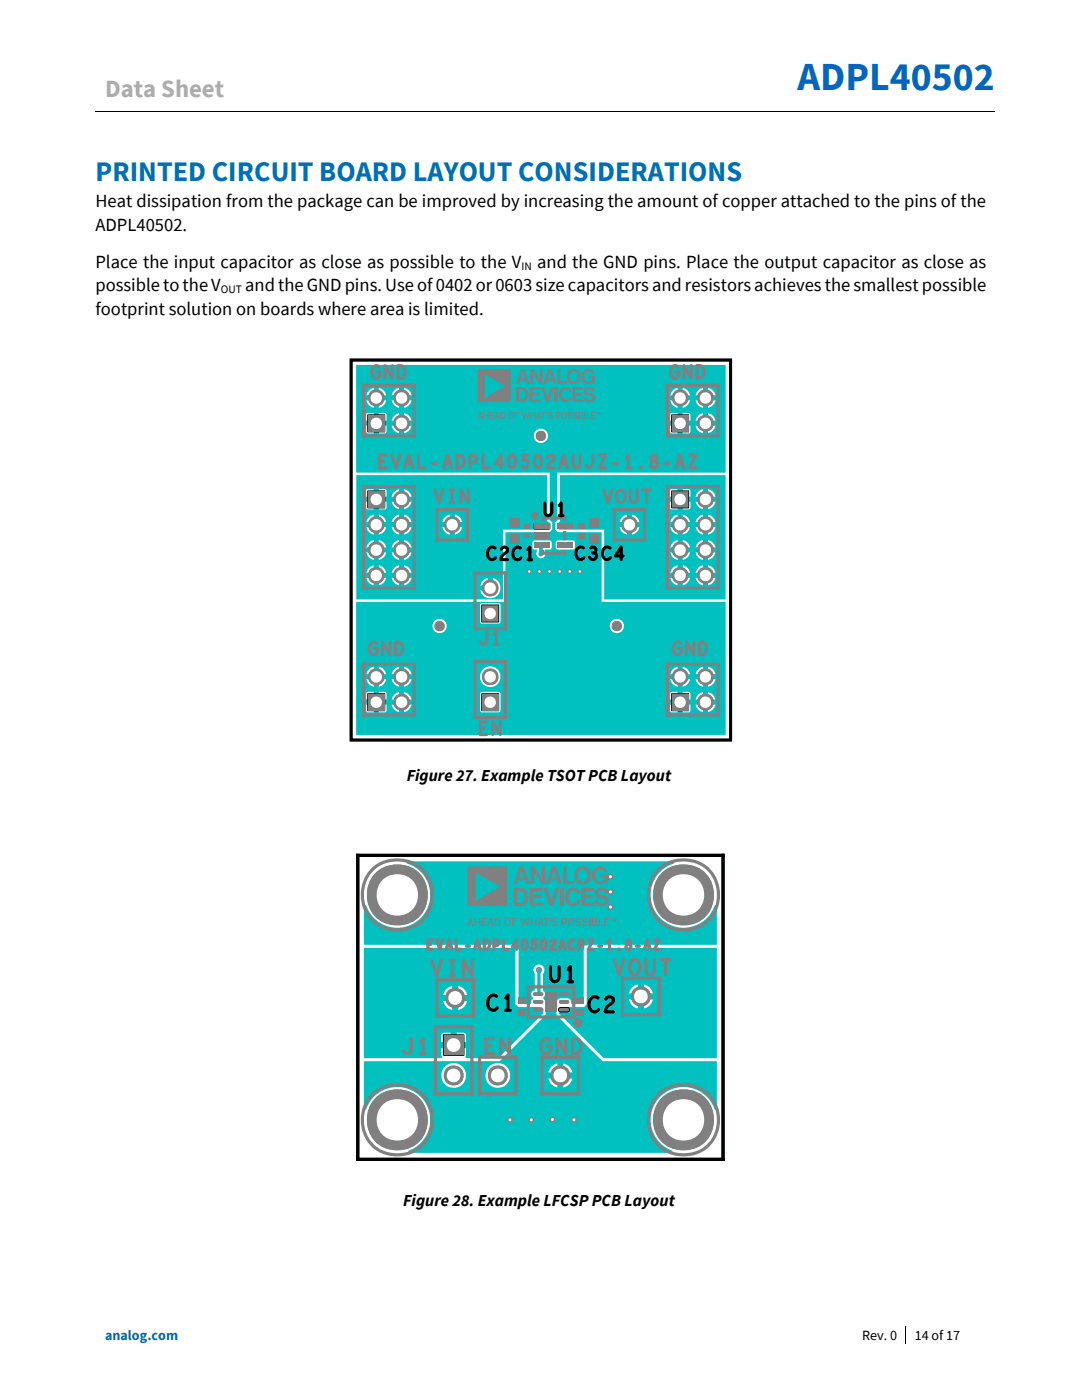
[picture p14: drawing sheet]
<svg xmlns="http://www.w3.org/2000/svg" width="216mm" height="279mm" viewBox="0 0 216 279" stroke-linecap="round" stroke-linejoin="round" font-family="sans-serif">
<defs><g id="words">
<text font-size="7.9" fill="#0563c1" x="159.1" y="18">ADPL40502</text>
<text font-size="5.7" fill="#006fb9" x="19" y="36.2">PRINTED CIRCUIT BOARD LAYOUT CONSIDERATIONS</text>
<text font-size="4.9" fill="#aeaaaa" x="21" y="19.3">Data Sheet</text>
<g font-size="3.7">
<text x="19" y="41.4">Heat dissipation from the package can be improved by increasing the amount of copper attached to the pins of the</text>
<text x="19" y="46">ADPL40502.</text>
<text x="19" y="53.5">Place the input capacitor as close as possible to the V</text>
<text x="107.2" y="53.5">and the GND pins. Place the output capacitor as close as</text>
<text x="19" y="58.2">possible to the V</text>
<text x="48.9" y="58.2">and the GND pins. Use of 0402 or 0603 size capacitors and resistors achieves the smallest possible</text>
<text x="19" y="62.8">footprint solution on boards where area is limited.</text>
</g>
<g font-size="3.3">
<text x="81.2" y="155.9">Figure 27. Example TSOT PCB Layout</text>
<text x="80.4" y="240.7">Figure 28. Example LFCSP PCB Layout</text>
</g>
<text font-size="2.8" fill="#0563c1" x="21" y="267.5">analog.com</text>
<g font-size="2.8">
<text x="172" y="267.5">Rev. 0</text>
<text x="182.5" y="267.5">14 of 17</text>
</g>
<g font-size="2.3">
<text x="104.1" y="53.9">IN</text>
<text x="44.1" y="58.5">OUT</text>
</g>
</g></defs>
<path d="M19 22.3h83.2M102.4 22.3h96M180.6 264.7v3.5" fill="none" stroke="#000" stroke-width=".2"/>
<path d="M102.2 22.2h.2v.2h-.2z" fill-rule="evenodd" fill="#000"/>
<path d="M70 71.8h75.8v75.9h-75.8z" fill="none" stroke="#000" stroke-width=".61"/>
<g fill="#00c0c0">
<path d="M71.1 72.9h73.7v21.4h-33.6v9.5l-.4 .5v1.4l.5 .5 8.7 .1 .1 13.8 24.7 .1v26.4h-73.7v-26.4l29.8-.1v-13.8l8.8-.1 .5-.5v-1.4l-.5-.5v-9.5h-38.6zM133.8 82.5l3.6-.1 .3 .2 .1 3.5-.2 .3-3.5 .1-.3-.1-.1-3.6zM73.2 82.5l3.6-.1 .2 .1 .1 3.6-.1 .3-3.6 .1-.3-.1-.1-3.6zM111 108l3.5-.1 .2 .3v1.2l-.4 .3-3.2-.1-.2-.3v-1.1zM95.9 120.5l3.6-.1 .3 .1 .1 3.5-.2 .3-3.5 .2-.3-.2-.1-3.5zM133.8 138.2l3.6-.1 .3 .1 .1 3.6-.2 .3-3.5 .1-.3-.2-.1-3.6zM95.9 138.2l3.6-.1 .3 .1 .1 3.6-.2 .3-3.5 .1-.3-.2-.1-3.5zM73.2 138.2l3.5-.1 .3 .1 .1 3.6-.1 .3-3.6 .1-.3-.2-.1-3.5zM106.3 108l.3-.2 3.2 .1 .3 .3v1.2l-.3 .3h-1.1l.1 .9-.1 .4-.5 .4h-.6l-.5-.6v-1.1l-.6-.1-.2-.2zM78.1 135.1a2.06 2.06 0 0 1 4.1 0 2.06 2.06 0 0 1-4.1 0zM73 135.1a2.06 2.06 0 0 1 4.1 0 2.06 2.06 0 0 1-4.1 0zM78.1 140.1a2.06 2.06 0 0 1 4.1 0 2.06 2.06 0 0 1-4.1 0zM95.8 135.1a2.06 2.06 0 0 1 4.1 0 2.06 2.06 0 0 1-4.1 0zM138.7 135.1a2.06 2.06 0 0 1 4.1 0 2.06 2.06 0 0 1-4.1 0zM133.6 135.1a2.1 2.1 0 0 1 4.2 0 2.1 2.1 0 0 1-4.2 0zM138.7 140.1a2.06 2.06 0 0 1 4.1 0 2.06 2.06 0 0 1-4.1 0zM86.3 124.9a1.43 1.43 0 0 1 2.8 0 1.43 1.43 0 0 1-2.8 0zM121.7 124.9a1.43 1.43 0 0 1 2.8 0 1.43 1.43 0 0 1-2.8 0zM78.1 84.5a2.06 2.06 0 0 1 4.1 0 2.06 2.06 0 0 1-4.1 0zM106.5 87a1.45 1.45 0 0 1 2.9 0 1.45 1.45 0 0 1-2.9 0zM138.7 84.5a2.06 2.06 0 0 1 4.1 0 2.06 2.06 0 0 1-4.1 0zM78.1 79.4a2.06 2.06 0 0 1 4.1 0 2.06 2.06 0 0 1-4.1 0zM73 79.4a2.06 2.06 0 0 1 4.1 0 2.06 2.06 0 0 1-4.1 0zM138.7 79.4a2.06 2.06 0 0 1 4.1 0 2.06 2.06 0 0 1-4.1 0zM133.6 79.4a2.1 2.1 0 0 1 4.2 0 2.1 2.1 0 0 1-4.2 0z" fill-rule="evenodd"/>
<path d="M71.1 94.9l38-.1 .1 9.2 .5 .5v1l-.3 .2h-9.1v13.9h-29.1zM73.2 97.7l3.6-.1 .2 .1 .1 3.6-.1 .3-3.6 .1-.3-.2-.1-3.5zM78.1 114.8a2.06 2.06 0 0 1 4.1 0 2.06 2.06 0 0 1-4.1 0zM73 114.8a2.06 2.06 0 0 1 4.1 0 2.06 2.06 0 0 1-4.1 0zM95.8 117.4a2.06 2.06 0 0 1 4.1 0 2.06 2.06 0 0 1-4.1 0zM78.1 109.8a2.06 2.06 0 0 1 4.1 0 2.06 2.06 0 0 1-4.1 0zM78.1 104.7a2.06 2.06 0 0 1 4.1 0 2.06 2.06 0 0 1-4.1 0zM78.1 99.6a2.06 2.06 0 0 1 4.1 0 2.06 2.06 0 0 1-4.1 0zM73 109.8a2.06 2.06 0 0 1 4.1 0 2.06 2.06 0 0 1-4.1 0zM73 104.7a2.06 2.06 0 0 1 4.1 0 2.06 2.06 0 0 1-4.1 0zM88.2 104.7a2.06 2.06 0 0 1 4.1 0 2.06 2.06 0 0 1-4.1 0z" fill-rule="evenodd"/>
<path d="M111.8 94.9l32.9-.1v24.8h-24.1v-13.9h-9.1l-.2-.2v-1l.4-.5zM133.8 97.7l3.6-.1 .3 .1 .1 3.6-.2 .3-3.6 .1-.2-.2-.1-3.6zM138.7 114.8a2.06 2.06 0 0 1 4.1 0 2.06 2.06 0 0 1-4.1 0zM133.6 114.8a2.1 2.1 0 0 1 4.2 0 2.1 2.1 0 0 1-4.2 0zM123.5 104.7a2.1 2.1 0 0 1 4.2 0 2.1 2.1 0 0 1-4.2 0zM138.7 109.8a2.06 2.06 0 0 1 4.1 0 2.06 2.06 0 0 1-4.1 0zM138.7 104.7a2.06 2.06 0 0 1 4.1 0 2.06 2.06 0 0 1-4.1 0zM138.7 99.6a2.06 2.06 0 0 1 4.1 0 2.06 2.06 0 0 1-4.1 0zM133.6 109.8a2.1 2.1 0 0 1 4.2 0 2.1 2.1 0 0 1-4.2 0zM133.6 104.7a2.1 2.1 0 0 1 4.2 0 2.1 2.1 0 0 1-4.2 0z" fill-rule="evenodd"/>
</g>
<circle cx="80.1" cy="135.1" r="1.66" fill="#808080"/>
<circle cx="80.1" cy="135.1" r="1.15" fill="#fff"/>
<circle cx="75.1" cy="135.1" r="1.66" fill="#808080"/>
<circle cx="75.1" cy="135.1" r="1.15" fill="#fff"/>
<circle cx="80.1" cy="140.1" r="1.66" fill="#808080"/>
<circle cx="80.1" cy="140.1" r="1.15" fill="#fff"/>
<path d="M73.4 138.5h3.3v3.3h-3.3z" fill="#808080"/>
<circle cx="75.1" cy="140.1" r="1.15" fill="#fff"/>
<circle cx="80.1" cy="114.8" r="1.66" fill="#808080"/>
<circle cx="80.1" cy="114.8" r="1.15" fill="#fff"/>
<circle cx="75.1" cy="114.8" r="1.66" fill="#808080"/>
<circle cx="75.1" cy="114.8" r="1.15" fill="#fff"/>
<circle cx="80.1" cy="109.8" r="1.66" fill="#808080"/>
<circle cx="80.1" cy="109.8" r="1.15" fill="#fff"/>
<circle cx="80.1" cy="104.7" r="1.66" fill="#808080"/>
<circle cx="80.1" cy="104.7" r="1.15" fill="#fff"/>
<circle cx="80.1" cy="99.6" r="1.66" fill="#808080"/>
<circle cx="80.1" cy="99.6" r="1.15" fill="#fff"/>
<circle cx="75.1" cy="109.8" r="1.66" fill="#808080"/>
<circle cx="75.1" cy="109.8" r="1.15" fill="#fff"/>
<circle cx="75.1" cy="104.7" r="1.66" fill="#808080"/>
<circle cx="75.1" cy="104.7" r="1.15" fill="#fff"/>
<path d="M73.4 98h3.3v3.3h-3.3z" fill="#808080"/>
<circle cx="75.1" cy="99.6" r="1.14" fill="#fff"/>
<circle cx="80.1" cy="84.5" r="1.65" fill="#808080"/>
<circle cx="80.1" cy="84.5" r="1.15" fill="#fff"/>
<path d="M73.4 82.8h3.3v3.3h-3.3z" fill="#808080"/>
<circle cx="75.1" cy="84.5" r="1.14" fill="#fff"/>
<circle cx="80.1" cy="79.4" r="1.66" fill="#808080"/>
<circle cx="80.1" cy="79.4" r="1.15" fill="#fff"/>
<circle cx="75.1" cy="79.4" r="1.66" fill="#808080"/>
<circle cx="75.1" cy="79.4" r="1.14" fill="#fff"/>
<circle cx="97.8" cy="135.1" r="1.66" fill="#808080"/>
<circle cx="97.8" cy="135.1" r="1.15" fill="#fff"/>
<path d="M96.2 138.5h3.3v3.3h-3.3z" fill="#808080"/>
<circle cx="97.8" cy="140.1" r="1.15" fill="#fff"/>
<g fill="#808080">
<circle cx="87.7" cy="124.9" r="1.02"/>
<circle cx="97.8" cy="117.4" r="1.66"/>
</g>
<circle cx="97.8" cy="117.3" r="1.15" fill="#fff"/>
<path d="M96.2 120.8h3.3v3.2h-3.3z" fill="#808080"/>
<circle cx="97.8" cy="122.4" r="1.15" fill="#fff"/>
<circle cx="90.2" cy="104.7" r="1.66" fill="#808080"/>
<circle cx="90.2" cy="104.7" r="1.15" fill="#fff"/>
<circle cx="115.7" cy="114.1" r=".51" fill="#808080"/>
<path d="M115.5 113.9h.4v.3h-.4z" fill="#fff"/>
<circle cx="113.7" cy="114.1" r=".51" fill="#808080"/>
<path d="M113.5 113.9h.4v.3h-.4z" fill="#fff"/>
<circle cx="111.7" cy="114.1" r=".51" fill="#808080"/>
<path d="M111.5 113.9h.4v.3h-.4z" fill="#fff"/>
<circle cx="109.6" cy="114.1" r=".51" fill="#808080"/>
<path d="M109.5 113.9h.3v.3h-.3z" fill="#fff"/>
<circle cx="107.6" cy="114.1" r=".51" fill="#808080"/>
<path d="M107.4 113.9h.4v.3h-.4z" fill="#fff"/>
<circle cx="105.6" cy="114.1" r=".51" fill="#808080"/>
<path d="M105.4 113.9h.4v.3h-.4z" fill="#fff"/>
<g fill="#808080">
<path d="M115.4 104.4h1.3v1.1h-1.3z"/>
<path d="M115.4 106.4h1.3v1.1h-1.3z"/>
<path d="M101.8 106.6h2v1.9h-2z"/>
<path d="M101.8 103.4h2v1.9h-2z"/>
<path d="M104.5 104.6h1.1v.9h-1.1z"/>
<path d="M104.5 106.4h1.1v.9h-1.1z"/>
<circle cx="107.9" cy="110.5" r=".51"/>
</g>
<path d="M107.7 110.3h.4v.4h-.4z" fill="#fff"/>
<g fill="#808080">
<path d="M111.3 104.5h3v1h-3z"/>
<path d="M111.3 108.3h3v1h-3z"/>
<path d="M106.6 108.3h3.1v1h-3.1z"/>
<path d="M106.6 106.4h3.1v1h-3.1z"/>
<path d="M106.6 104.5h3.1v1h-3.1z"/>
<path d="M117.6 106.6h1.9v1.9h-1.9z"/>
<path d="M117.6 103.4h1.9v1.9h-1.9z"/>
<circle cx="107.9" cy="87" r="1.02"/>
<circle cx="123.1" cy="124.9" r="1.02"/>
<circle cx="125.6" cy="104.7" r="1.66"/>
</g>
<circle cx="125.6" cy="104.7" r="1.15" fill="#fff"/>
<circle cx="140.8" cy="135.1" r="1.66" fill="#808080"/>
<circle cx="140.8" cy="135.1" r="1.15" fill="#fff"/>
<circle cx="135.7" cy="135.1" r="1.66" fill="#808080"/>
<circle cx="135.7" cy="135.1" r="1.15" fill="#fff"/>
<circle cx="140.8" cy="140.1" r="1.66" fill="#808080"/>
<circle cx="140.8" cy="140.1" r="1.15" fill="#fff"/>
<path d="M134.1 138.5h3.3v3.3h-3.3z" fill="#808080"/>
<circle cx="135.7" cy="140.1" r="1.15" fill="#fff"/>
<circle cx="140.8" cy="114.8" r="1.66" fill="#808080"/>
<circle cx="140.8" cy="114.8" r="1.15" fill="#fff"/>
<circle cx="135.7" cy="114.8" r="1.66" fill="#808080"/>
<circle cx="135.7" cy="114.8" r="1.15" fill="#fff"/>
<circle cx="140.8" cy="109.8" r="1.66" fill="#808080"/>
<circle cx="140.8" cy="109.8" r="1.15" fill="#fff"/>
<circle cx="140.8" cy="104.7" r="1.66" fill="#808080"/>
<circle cx="140.8" cy="104.7" r="1.15" fill="#fff"/>
<circle cx="140.8" cy="99.6" r="1.66" fill="#808080"/>
<circle cx="140.8" cy="99.6" r="1.15" fill="#fff"/>
<circle cx="135.7" cy="109.8" r="1.66" fill="#808080"/>
<circle cx="135.7" cy="109.8" r="1.15" fill="#fff"/>
<circle cx="135.7" cy="104.7" r="1.66" fill="#808080"/>
<circle cx="135.7" cy="104.7" r="1.15" fill="#fff"/>
<path d="M134.1 98h3.3v3.3h-3.3z" fill="#808080"/>
<circle cx="135.7" cy="99.6" r="1.15" fill="#fff"/>
<circle cx="140.8" cy="84.5" r="1.65" fill="#808080"/>
<circle cx="140.8" cy="84.5" r="1.15" fill="#fff"/>
<path d="M134.1 82.8h3.3v3.3h-3.3z" fill="#808080"/>
<circle cx="135.7" cy="84.5" r="1.15" fill="#fff"/>
<circle cx="140.8" cy="79.4" r="1.66" fill="#808080"/>
<circle cx="140.8" cy="79.4" r="1.15" fill="#fff"/>
<circle cx="135.7" cy="79.4" r="1.66" fill="#808080"/>
<circle cx="135.7" cy="79.4" r="1.15" fill="#fff"/>
<g fill="none" stroke="#00c0c0" stroke-width="1">
<path d="M72.9 79.4h2.2zM75.1 77.2v2.2zM75.1 79.4h2.1zM75.1 79.4v2.1zM78 79.4h2.1zM80.1 77.2v2.2zM80.1 79.4h2.2zM80.1 79.4v2.1zM133.6 79.4h2.1zM135.7 77.2v2.2zM135.7 79.4h2.2zM135.7 79.4v2.1z"/>
<path d="M138.6 79.4h2.2zM140.8 77.2v2.2zM140.8 79.4h2.1zM140.8 79.4v2.1zM72.9 84.5h2.2zM72.9 99.6h2.2zM75.1 82.3v2.2zM75.1 84.5h2.1zM75.1 84.5v2.1zM75.1 97.5v2.1zM75.1 99.6h2.1zM75.1 99.6v2.2z"/>
<path d="M78 84.5h2.1zM78 99.6h2.1zM80.1 82.3v2.2zM80.1 84.5h2.2zM80.1 84.5v2.1zM80.1 97.5v2.1zM80.1 99.6h2.2zM80.1 99.6v2.2zM133.6 84.5h2.1zM133.6 99.6h2.1zM135.7 82.3v2.2zM135.7 84.5h2.2z"/>
<path d="M135.7 84.5v2.1zM135.7 97.5v2.1zM135.7 99.6h2.2zM135.7 99.6v2.2zM138.6 84.5h2.2zM138.6 99.6h2.2zM140.8 82.3v2.2zM140.8 84.5h2.1zM140.8 84.5v2.1zM140.8 97.5v2.1zM140.8 99.6h2.1zM140.8 99.6v2.2z"/>
<path d="M72.9 104.7h2.2zM72.9 109.8h2.2zM72.9 114.8h2.2zM75.1 102.5v2.2zM75.1 104.7h2.1zM75.1 104.7v2.1zM75.1 107.6v2.2zM75.1 109.8h2.1zM75.1 109.8v2.1zM75.1 112.7v2.1zM75.1 114.8h2.1zM75.1 114.8v2.2z"/>
<path d="M78 104.7h2.1zM78 109.8h2.1zM78 114.8h2.1zM80.1 102.5v2.2zM80.1 104.7h2.2zM80.1 104.7v2.1zM80.1 107.6v2.2zM80.1 109.8h2.2zM80.1 109.8v2.1zM80.1 112.7v2.1zM80.1 114.8h2.2zM80.1 114.8v2.2z"/>
<path d="M88.1 104.7h2.1zM90.2 102.5v2.2zM90.2 104.7h2.2zM90.2 104.7v2.1zM95.7 117.3h2.1zM97.8 115.2v2.1zM123.5 104.7h2.1zM125.6 102.5v2.2zM125.6 104.7h2.2zM125.6 104.7v2.1zM133.6 104.7h2.1zM133.6 109.8h2.1z"/>
<path d="M133.6 114.8h2.1zM135.7 102.5v2.2zM135.7 104.7h2.2zM135.7 104.7v2.1zM135.7 107.6v2.2zM135.7 109.8h2.2zM135.7 109.8v2.1zM135.7 112.7v2.1zM135.7 114.8h2.2zM135.7 114.8v2.2zM138.6 104.7h2.2zM138.6 109.8h2.2z"/>
<path d="M138.6 114.8h2.2zM140.8 102.5v2.2zM140.8 104.7h2.1zM140.8 104.7v2.1zM140.8 107.6v2.2zM140.8 109.8h2.1zM140.8 109.8v2.1zM140.8 112.7v2.1zM140.8 114.8h2.1zM140.8 114.8v2.2zM72.9 135.1h2.2zM75.1 132.9v2.2z"/>
<path d="M75.1 135.1h2.1zM75.1 135.1v2.1zM75.1 138v2.1zM78 135.1h2.1zM80.1 132.9v2.2zM80.1 135.1h2.2zM80.1 135.1v2.1zM80.1 138v2.1zM133.6 135.1h2.1zM135.7 132.9v2.2zM135.7 135.1h2.2zM135.7 135.1v2.1z"/>
<path d="M135.7 138v2.1zM138.6 135.1h2.2zM140.8 132.9v2.2zM140.8 135.1h2.1zM140.8 135.1v2.1zM140.8 138v2.1zM72.9 140.1h2.2zM75.1 140.1h2.1zM75.1 140.1v2.2zM78 140.1h2.1zM80.1 140.1h2.2zM80.1 140.1v2.2z"/>
<path d="M133.6 140.1h2.1zM135.7 140.1h2.2zM135.7 140.1v2.2zM138.6 140.1h2.2zM140.8 140.1h2.1zM140.8 140.1v2.2z"/>
</g>
<path d="M107.9 109v1.5zM107.9 109l.3-.2z" fill="none" stroke="#00c0c0" stroke-width=".76"/>
<path d="M70 71.8h75.8v75.9h-75.8z" fill="none" stroke="#000" stroke-width=".61"/>
<path d="M73.3 82.7h3.5v3.5h-3.5zM73.3 97.9h3.5v3.5h-3.5zM73.3 138.4h3.5v3.5h-3.5zM96.1 120.7h3.5v3.5h-3.5zM96.1 138.4h3.5v3.5h-3.5z" fill="#000"/>
<g fill="#808080">
<path d="M99.9 82.2v1.4l.7-.1 .2-.3-.1-.8zM100.1 82.4l.5 .1-.1 .9h-.4z" fill-rule="evenodd"/>
<path d="M99.1 82.2l-.5 1.4h.2l.1-.3h.5l.1 .3h.2l-.4-1.4zM99.2 82.5l.2 .6h-.4z" fill-rule="evenodd"/>
<path d="M95.7 82.2l-.4 1.4h.2l.1-.3h.5l.1 .3h.2l-.4-1.4zM95.9 82.5l.1 .6h-.3z" fill-rule="evenodd"/>
<path d="M95.4 73.7h6.5v6.6h-6.5zM96.7 74.7l4.1 2.3-4.1 2.4z" fill-rule="evenodd"/>
</g>
<g fill="#808080">
<path d="M97.7 82.2h.8v.2h-.6v.4h.5v.2h-.5v.4h.6v.2h-.8z"/>
<path d="M96.5 82.2h.2v.6h.6v-.6h.2v1.4h-.2v-.6h-.6v.6h-.2z"/>
</g>
<path d="M106.5 104.4h3.2l.1 1.2-3.2 .1-.1-.2z" fill="#000"/>
<g fill="#808080">
<path d="M115.5 82.2h.2v1.4h-.2z"/>
<path d="M114.5 82.3a.46 .46 0 0 1 .8 .2l-.2 .1-.1-.2a.24 .24 0 0 0-.3 0 .24 .24 0 0 0-.1 .3 .24 .24 0 0 0 .4 .1 .46 .46 0 0 1 .2 .5 .46 .46 0 0 1-.5 .4 .46 .46 0 0 1-.4-.5h.3v.1a.27 .27 0 0 0 .4 .1 .27 .27 0 0 0 .1-.3l-.1-.1a.43 .43 0 0 1-.5-.1 .43 .43 0 0 1 0-.6z"/>
<path d="M113.3 82.3h.1a.46 .46 0 0 1 .8 .2l-.2 .1-.1-.2a.24 .24 0 0 0-.4 0 .24 .24 0 0 0 0 .3 .24 .24 0 0 0 .3 .1 .46 .46 0 0 1 .3 .5 .46 .46 0 0 1-.5 .4 .46 .46 0 0 1-.4-.5h.2l.1 .1a.27 .27 0 0 0 .3 .1 .27 .27 0 0 0 .2-.3l-.1-.1a.43 .43 0 0 1-.5-.1 .43 .43 0 0 1-.1-.6z"/>
<path d="M109.4 82.3h.1a.49 .49 0 0 1 .7 .2l-.2 .1v-.2a.24 .24 0 0 0-.4 0 .24 .24 0 0 0 0 .3 .24 .24 0 0 0 .3 .1 .46 .46 0 0 1 .3 .5 .46 .46 0 0 1-.5 .4 .46 .46 0 0 1-.4-.5h.2l.1 .1a.27 .27 0 0 0 .3 .1 .27 .27 0 0 0 .1-.3v-.1a.43 .43 0 0 1-.6-.1 .43 .43 0 0 1 0-.6z"/>
<path d="M108 82.2h.9v.2h-.4v1.2h-.2v-1.2h-.3z"/>
<path d="M105.9 82.2h.2v.6h.5v-.6h.2v1.4h-.2v-.6h-.5v.6h-.2z"/>
<path d="M104.1 82.2h.2l.3 1.1 .2-.8h.2l.3 .8 .2-1.1h.2l-.3 1.4h-.3l-.2-.8-.2 .8h-.2z"/>
<path d="M102.8 82.2h.8v.2h-.6v.4h.4v.2h-.4v.6h-.2z"/>
<path d="M110.7 77.3h.6v2.9h-.6z"/>
<path d="M114.2 77.3h2.1v.5h-1.5v.6h1.3v.5h-1.3v.8h1.6v.5h-2.2z"/>
<path d="M111.2 73.6h.6v2.5h1.3v.5h-1.9z"/>
<path d="M111.9 77.6a1.3 1.3 0 0 1 2.2 .6h-.6a.72 .72 0 0 0-.8-.5 .72 .72 0 0 0-.5 .9 .83 .83 0 0 0 .2 1 .83 .83 0 0 0 .9 0l.3-.4 .5 .1a1.34 1.34 0 0 1-1.6 .9 1.34 1.34 0 0 1-1-1.6l.1-.6z"/>
<path d="M108 77.3h.6l.7 2.1 .6-2.1h.6l-1 2.9h-.5z"/>
<path d="M109 82.2h.2v.4l-.2 .1z"/>
<path d="M105.8 73.6h.6l1.3 2v-2h.6v3h-.6l-1.3-2v2h-.6z"/>
<path d="M105.7 77.3h2.1v.4h-1.5v.7h1.4v.5h-1.4v.8h1.6v.5h-2.2z"/>
<path d="M118 82.2h.8v.2h-.6v.4h.5v.2h-.5v.4h.6v.2h-.8z"/>
<path d="M117.1 82.2h.2v1.2h.6v.2h-.8z"/>
<path d="M119.5 82.2l.3 .4 .3-.4v.7l-.1-.5-.2 .3-.2-.3-.1 .5z"/>
<path d="M119 82.2h.4l-.1 .1v.6l-.1-.6z"/>
<path d="M116.5 73.9a1.26 1.26 0 0 1 2.1 .7h-.5a.84 .84 0 0 0-1.1-.4 .84 .84 0 0 0-.5 1 .82 .82 0 0 0 .7 1 .82 .82 0 0 0 1-.7h-.7v-.5h1.2v1.5h-.5v-.3a1.37 1.37 0 0 1-1.8 .1 1.37 1.37 0 0 1-.3-1.8z"/>
<path d="M116.7 77.5a1.14 1.14 0 0 1 1.2-.3 1.14 1.14 0 0 1 .8 .9h-.5a.55 .55 0 0 0-.6-.4 .55 .55 0 0 0-.5 .5l.4 .2a1.04 1.04 0 0 1 1.3 1 1.32 1.32 0 0 1-2.2 .5l-.2-.6h.6a.61 .61 0 0 0 .6 .5 .61 .61 0 0 0 .6-.5l-.7-.3a.85 .85 0 0 1-.9-.5 .85 .85 0 0 1 .1-1z"/>
<circle cx="106.7" cy="102.9" r=".76"/>
</g>
<g fill="#808080">
<path d="M112.1 82.3l.6-.1 .3 .2v.8l-.2 .3-.5 .1-.2-.2zM112.3 82.5l.1-.1a.3 .3 0 0 1 .3 0 .3 .3 0 0 1 .1 .4v.5a.31 .31 0 0 1-.4 .1 .31 .31 0 0 1-.2-.3z" fill-rule="evenodd"/>
<path d="M107.4 82.2l-.4 1.4h.2l.1-.3h.4l.1 .3h.3l-.5-1.4zM107.5 82.5l.2 .6h-.4z" fill-rule="evenodd"/>
<path d="M101.6 82.3l.6-.1 .3 .2v.8l-.2 .3-.5 .1-.2-.2zM101.8 82.5l.1-.1a.29 .29 0 0 1 .3 0 .29 .29 0 0 1 .1 .3l-.1 .7a.31 .31 0 0 1-.3 0 .31 .31 0 0 1-.2-.3z" fill-rule="evenodd"/>
<path d="M110.9 82.2l.7 .1 .2 .2-.1 .5-.5 .1v.5h-.3zM111.2 82.4l.4 .1v.3l-.4 .1z" fill-rule="evenodd"/>
<path d="M113.5 74a1.47 1.47 0 0 0-.1 2.1 1.47 1.47 0 0 0 2.1 .1 1.48 1.48 0 0 0 .1-2 1.48 1.48 0 0 0-2-.3zM114 74.3a.89 .89 0 0 1 1.1 .1 .89 .89 0 0 1 .1 1.1 .83 .83 0 0 1-1.1 .6 .83 .83 0 0 1-.4-1.2z" fill-rule="evenodd"/>
<path d="M109.4 73.6h.6l1.1 3h-.6l-.2-.7h-1.1l-.2 .7h-.6zM109.7 74.3l.4 1.2h-.8z" fill-rule="evenodd"/>
<path d="M104 73.6h.6l1.1 3h-.6l-.2-.7h-1.1l-.2 .7h-.6zM104.3 74.3l.4 1.2h-.7z" fill-rule="evenodd"/>
<path d="M103 77.3v2.9h1.1a1.47 1.47 0 0 0 1.4-1.5 1.47 1.47 0 0 0-1.4-1.4zM103.6 77.8h.5a1.03 1.03 0 0 1 .7 .9 1.03 1.03 0 0 1-.7 1h-.5z" fill-rule="evenodd"/>
<path d="M116 82.2l.7 .1a.35 .35 0 0 1 0 .6l.2 .3-.1 .3-.8 .1zM116.2 82.4h.3a.2 .2 0 0 1 .2 .2 .2 .2 0 0 1-.2 .2h-.3zM116.2 83h.4l.1 .3-.5 .1z" fill-rule="evenodd"/>
</g>
<path d="M134 82.7h3.5v3.5h-3.6zM134 97.9h3.5v3.5h-3.6zM134 138.4h3.5v3.5h-3.5z" fill="#000"/>
<circle cx="80.1" cy="135.1" r="1.66" fill="#808080"/>
<circle cx="80.1" cy="135.1" r="1.15" fill="#fff"/>
<circle cx="75.1" cy="135.1" r="1.66" fill="#808080"/>
<circle cx="75.1" cy="135.1" r="1.15" fill="#fff"/>
<circle cx="80.1" cy="140.2" r="1.66" fill="#808080"/>
<circle cx="80.1" cy="140.2" r="1.15" fill="#fff"/>
<path d="M73.4 138.5h3.3v3.3h-3.3z" fill="#808080"/>
<circle cx="75.1" cy="140.2" r="1.15" fill="#fff"/>
<circle cx="80.1" cy="114.9" r="1.66" fill="#808080"/>
<circle cx="80.1" cy="114.9" r="1.15" fill="#fff"/>
<circle cx="75.1" cy="114.9" r="1.66" fill="#808080"/>
<circle cx="75.1" cy="114.9" r="1.15" fill="#fff"/>
<circle cx="80.1" cy="109.8" r="1.66" fill="#808080"/>
<circle cx="80.1" cy="109.8" r="1.15" fill="#fff"/>
<circle cx="80.1" cy="104.7" r="1.66" fill="#808080"/>
<circle cx="80.1" cy="104.7" r="1.15" fill="#fff"/>
<circle cx="80.1" cy="99.7" r="1.65" fill="#808080"/>
<circle cx="80.1" cy="99.7" r="1.15" fill="#fff"/>
<circle cx="75.1" cy="109.8" r="1.66" fill="#808080"/>
<circle cx="75.1" cy="109.8" r="1.15" fill="#fff"/>
<circle cx="75.1" cy="104.7" r="1.66" fill="#808080"/>
<circle cx="75.1" cy="104.7" r="1.15" fill="#fff"/>
<path d="M73.4 98h3.3v3.3h-3.3z" fill="#808080"/>
<circle cx="75.1" cy="99.7" r="1.14" fill="#fff"/>
<circle cx="80.1" cy="84.5" r="1.66" fill="#808080"/>
<circle cx="80.1" cy="84.5" r="1.15" fill="#fff"/>
<path d="M73.4 82.8h3.3v3.3h-3.3z" fill="#808080"/>
<circle cx="75.1" cy="84.5" r="1.15" fill="#fff"/>
<circle cx="80.1" cy="79.4" r="1.65" fill="#808080"/>
<circle cx="80.1" cy="79.4" r="1.15" fill="#fff"/>
<circle cx="75.1" cy="79.4" r="1.65" fill="#808080"/>
<circle cx="75.1" cy="79.4" r="1.14" fill="#fff"/>
<circle cx="97.8" cy="135.1" r="1.66" fill="#808080"/>
<circle cx="97.8" cy="135.1" r="1.15" fill="#fff"/>
<path d="M96.2 138.5h3.3v3.3h-3.3z" fill="#808080"/>
<circle cx="97.8" cy="140.2" r="1.15" fill="#fff"/>
<g fill="#808080">
<circle cx="87.7" cy="125" r="1.02"/>
<circle cx="97.8" cy="117.4" r="1.66"/>
</g>
<circle cx="97.8" cy="117.4" r="1.15" fill="#fff"/>
<path d="M96.2 120.8h3.3v3.3h-3.3z" fill="#808080"/>
<circle cx="97.8" cy="122.4" r="1.15" fill="#fff"/>
<circle cx="90.2" cy="104.7" r="1.66" fill="#808080"/>
<circle cx="90.2" cy="104.7" r="1.15" fill="#fff"/>
<g fill="#808080">
<path d="M115.4 104.4h1.3v1.2h-1.3z"/>
<path d="M115.4 106.4h1.3v1.2h-1.3z"/>
<path d="M101.8 106.7h2v1.8h-2z"/>
<path d="M101.8 103.5h2v1.8h-2z"/>
<path d="M104.5 104.6h1.1v1h-1.1z"/>
<path d="M104.5 106.4h1.1v1h-1.1z"/>
<path d="M111.3 104.5h3v1h-3z"/>
<path d="M111.3 108.3h3v1h-3z"/>
<path d="M106.6 108.3h3.1v1h-3.1z"/>
<path d="M106.6 106.4h3.1v1h-3.1z"/>
<path d="M106.6 104.5h3.1v1h-3.1z"/>
<path d="M117.6 106.7h1.9v1.8h-1.9z"/>
<path d="M117.6 103.5h1.9v1.8h-1.9z"/>
<circle cx="107.9" cy="87" r="1.02"/>
<circle cx="123.1" cy="125" r="1.02"/>
<circle cx="125.6" cy="104.7" r="1.66"/>
</g>
<circle cx="125.6" cy="104.7" r="1.15" fill="#fff"/>
<circle cx="140.8" cy="135.1" r="1.66" fill="#808080"/>
<circle cx="140.8" cy="135.1" r="1.14" fill="#fff"/>
<circle cx="135.7" cy="135.1" r="1.66" fill="#808080"/>
<circle cx="135.7" cy="135.1" r="1.15" fill="#fff"/>
<circle cx="140.8" cy="140.2" r="1.66" fill="#808080"/>
<circle cx="140.8" cy="140.2" r="1.14" fill="#fff"/>
<path d="M134.1 138.5h3.2v3.3h-3.2z" fill="#808080"/>
<circle cx="135.7" cy="140.2" r="1.15" fill="#fff"/>
<circle cx="140.8" cy="114.9" r="1.66" fill="#808080"/>
<circle cx="140.8" cy="114.9" r="1.14" fill="#fff"/>
<circle cx="135.7" cy="114.9" r="1.66" fill="#808080"/>
<circle cx="135.7" cy="114.9" r="1.15" fill="#fff"/>
<circle cx="140.8" cy="109.8" r="1.66" fill="#808080"/>
<circle cx="140.8" cy="109.8" r="1.14" fill="#fff"/>
<circle cx="140.8" cy="104.7" r="1.66" fill="#808080"/>
<circle cx="140.8" cy="104.7" r="1.14" fill="#fff"/>
<circle cx="140.8" cy="99.7" r="1.65" fill="#808080"/>
<circle cx="140.8" cy="99.7" r="1.14" fill="#fff"/>
<circle cx="135.7" cy="109.8" r="1.66" fill="#808080"/>
<circle cx="135.7" cy="109.8" r="1.15" fill="#fff"/>
<circle cx="135.7" cy="104.7" r="1.66" fill="#808080"/>
<circle cx="135.7" cy="104.7" r="1.15" fill="#fff"/>
<path d="M134.1 98h3.2v3.3h-3.2z" fill="#808080"/>
<circle cx="135.7" cy="99.7" r="1.15" fill="#fff"/>
<circle cx="140.8" cy="84.5" r="1.66" fill="#808080"/>
<circle cx="140.8" cy="84.5" r="1.15" fill="#fff"/>
<path d="M134.1 82.8h3.2v3.3h-3.2z" fill="#808080"/>
<circle cx="135.7" cy="84.5" r="1.15" fill="#fff"/>
<circle cx="140.8" cy="79.4" r="1.65" fill="#808080"/>
<circle cx="140.8" cy="79.4" r="1.14" fill="#fff"/>
<circle cx="135.7" cy="79.4" r="1.65" fill="#808080"/>
<circle cx="135.7" cy="79.4" r="1.15" fill="#fff"/>
<g fill="none" stroke="#808080" stroke-width=".61">
<path d="M72.5 76.9h10.2zM72.5 76.9v8.9zM75.7 73.2a.94 .94 0 0 0-1.1-.1 .94 .94 0 0 0-.5 1 .99 .99 0 0 0 .4 1.1 .99 .99 0 0 0 1.1 0l.2-.2v-.8h-.6M78.3 73v2.5l-1.5-2.5v2.5M79.4 73a1.27 1.27 0 0 1 1.4 1.2 1.27 1.27 0 0 1-1.4 1.3zM82.7 76.9v10.1zM133.2 76.9h10.1zM133.2 76.9v8.9zM135.3 73.2a.94 .94 0 0 0-1.1-.1 .94 .94 0 0 0-.4 .9 .99 .99 0 0 0 .3 1.2 .99 .99 0 0 0 1.1 0l.2-.2v-.8h-.6M137.9 72.9v2.6l-1.5-2.6v2.6M139.1 72.9a1.27 1.27 0 0 1 1.4 1.3 1.27 1.27 0 0 1-1.4 1.3zM143.3 76.9v10.1z"/>
<path d="M72.5 85.8v1.2zM72.5 87h10.2zM72.5 97.1v20.3zM72.5 97.1h10.2zM75.8 92h.7M77 90.8h-1.2v2.6h1.2M78.2 90.8l.8 2.6 .8-2.6M80.8 93.4l.8-2.6 .8 2.6M81 92.5h1.1M82.7 97.1v20.3zM83.5 90.8v2.6h1.3M86.3 92.5h.8"/>
<path d="M86.8 97.8l.8 2.5 .8-2.5M88.5 93.4l.8-2.6 .8 2.6M88.8 92.5h1M89.8 97.8h.8M90.2 97.8v2.5M91.2 90.8a1.27 1.27 0 0 1 1.4 1.3 1.27 1.27 0 0 1-1.4 1.3zM93.5 97.8v2.5l-1.5-2.5v2.5M93.8 92.3h.8a.79 .79 0 0 0 .5-.7 .79 .79 0 0 0-.5-.8h-.8v2.6M96.4 90.8v2.6h1.3M100.4 92.6h-1.6l1.2-1.8v2.6M101.9 90.9a.89 .89 0 0 1 1 1.2l-.1 .4a.77 .77 0 0 1-.9 .8 1.78 1.78 0 0 1 0-2.4zM105.2 90.8h-.8l-.1 1.1a.79 .79 0 0 1 1.2 .6 .79 .79 0 0 1-1 .8l-.5-.3"/>
<path d="M107.1 90.9a.89 .89 0 0 1 .9 1.2v.4a.77 .77 0 0 1-.9 .8 1.78 1.78 0 0 1 0-2.4zM109.3 91.2a.65 .65 0 0 1 .9-.3 .65 .65 0 0 1 .2 .9 1.7 1.7 0 0 0-1.2 1.6h1.4M111.7 93.4l.8-2.6 .8 2.6M112 92.5h1M114.4 90.8v1.8a.7 .7 0 0 0 .7 .8 .7 .7 0 0 0 .7-.8v-1.8M118.3 90.8v1.7a.66 .66 0 0 1-.5 .8 .66 .66 0 0 1-.8-.5M119.6 90.8h1.2l-1.2 2.6h1.2M120.5 97.8l.8 2.5 .8-2.5M122.4 92.5h.8M123.4 98a.76 .76 0 0 1 .8-.2 .76 .76 0 0 1 .5 .7 1.17 1.17 0 0 1-1.1 1.8 1.55 1.55 0 0 1-.2-2.3zM125 91.3l.4-.5v2.6M125 93.4h.7"/>
<path d="M125.7 97.8v1.8a.7 .7 0 0 0 .7 .7 .7 .7 0 0 0 .7-.7v-1.8M127.9 93.3l.1 .1zM128.3 97.8h1.5M129 97.8v2.5M130 91.1a.58 .58 0 0 0 .1 .7 .58 .58 0 0 0 .6 .2 .68 .68 0 0 1 .4 1.1 .68 .68 0 0 1-1.1 0 .68 .68 0 0 1 .4-1.1 .58 .58 0 0 0 .7-.8 .58 .58 0 0 0-1.1-.1zM132.7 92.5h.8M133.2 85.8v1.2zM133.2 87h10.1zM133.2 97.1v20.3zM133.2 97.1h10.1zM134.9 93.4l.8-2.6 .8 2.6M135.2 92.5h1"/>
<path d="M137.6 90.8h1.3l-1.3 2.6h1.3M143.3 97.1v20.3zM72.5 117.4h10.2zM87.2 101.7h6.1zM87.2 101.7v6.1zM87.2 107.8h6.1zM89.8 100.3h.8M93.3 101.7v6.1zM94.8 114.3h6zM94.8 114.3v11.2zM100.8 114.3v11.2zM108.3 103.4v.3z"/>
<path d="M108.3 103.4h4.4zM108.3 110.1v.3zM108.3 110.4h4.4zM112.7 103.4v.3zM112.7 106.3v1.2zM112.7 110.1v.3zM122.6 101.7h6zM122.6 101.7v6.1zM122.6 107.8h6zM128.6 101.7v6.1zM133.2 117.4h10.1zM72.5 132.6h10.2z"/>
<path d="M72.5 132.6v8.8zM75.2 128.4a.94 .94 0 0 0-1.1-.1 .94 .94 0 0 0-.5 .9 .99 .99 0 0 0 .4 1.2 .99 .99 0 0 0 1.1 0l.2-.2v-.8h-.6M77.8 128.1v2.6l-1.5-2.6v2.6M78.9 128.1a1.27 1.27 0 0 1 1.4 1.3 1.27 1.27 0 0 1-1.4 1.3zM82.7 132.6v10.1zM94.8 125.5h6zM94.8 132.1h6zM94.8 132.1v11.1zM97.1 126.1v1.7a.66 .66 0 0 1-.5 .8 .66 .66 0 0 1-.8-.5M98.7 126.6l.4-.5v2.5M98.7 128.6h.7M100.8 132.1v11.1z"/>
<path d="M133.2 132.6h10.1zM133.2 132.6v8.8zM135.8 128.4a.94 .94 0 0 0-1-.1 .94 .94 0 0 0-.5 .9 .99 .99 0 0 0 .3 1.2 .99 .99 0 0 0 1.2 0l.2-.2v-.8h-.7M138.4 128.1v2.6l-1.4-2.6v2.6M139.6 128.1a1.27 1.27 0 0 1 1.4 1.3 1.27 1.27 0 0 1-1.4 1.3zM143.3 132.6v10.1zM72.5 141.4v1.3zM72.5 142.7h10.2zM94.8 143.2h6zM95.8 145.3h.8M97.1 144.1h-1.3v2.5h1.3M99.8 144.1v2.5l-1.5-2.5v2.5"/>
<path d="M133.2 141.4v1.3zM133.2 142.7h10.1z"/>
</g>
<g fill="none" stroke="#000" stroke-width=".61">
<path d="M98.8 109.4a1.01 1.01 0 0 0-1.2 0 1.01 1.01 0 0 0-.3 1.2 .91 .91 0 0 0 .5 1 .91 .91 0 0 0 1.1-.3M100 109.6a.64 .64 0 0 1 .9-.4 .64 .64 0 0 1 .2 1 1.7 1.7 0 0 0-1.1 1.5h1.3M103.8 109.4a1.01 1.01 0 0 0-1.1 0 1.01 1.01 0 0 0-.4 1.2 .91 .91 0 0 0 .5 1 .91 .91 0 0 0 1.1-.3M105.3 109.7l.4-.5v2.5M105.3 111.7h.8M108.7 100.4v1.8a.7 .7 0 0 0 .7 .7 .7 .7 0 0 0 .7-.7v-1.8M111.6 100.9l.4-.5v2.5M111.6 102.9h.8M116.4 109.4a1.01 1.01 0 0 0-1.2 0 1.01 1.01 0 0 0-.3 1.1 .91 .91 0 0 0 .5 1.1 .91 .91 0 0 0 1.1-.3M117.8 109.4a.61 .61 0 0 1 1 0 .61 .61 0 0 1-.3 .9M118.2 110.3a.72 .72 0 0 1 .8 .7 .72 .72 0 0 1-.6 .7 .72 .72 0 0 1-.8-.5M121.7 109.4a1 1 0 0 0-1.2 0 1 1 0 0 0-.3 1.1 .91 .91 0 0 0 .5 1.1 .91 .91 0 0 0 1.1-.3"/>
<path d="M124.4 111h-1.6l1.2-1.9v2.6"/>
</g>
<g fill="#00c0c0">
<path d="M81.2 172l53.1-.1 .2 .2v.2a6.6 6.6 0 0 0-2.7 11 6.6 6.6 0 0 0 10.9-2.7l.3 .2v7.7l-25.6 .1-.1 .1h-.7l-.1 11.6-2.4 .1-.2-.2v-.6l-.4-.3-1.7-.1-.6 .5v1.3l-.2 .1v1.3l.2 .3 9 9.1h22.8v9.5l-.1 .2-.3-.1a6.6 6.6 0 0 0-10.9-2.5 6.6 6.6 0 0 0 2.5 10.9l-.3 .3h-52.2l-.2-.2 .1-.2a6.6 6.6 0 0 0 2.2-11 6.6 6.6 0 0 0-10.9 2.8l-.2-.1-.1-.2 .1-9.4h27l9-9.1 .2-.3-.1-2.6-.4-.6 .4-.8-.1-.4-.3-.3v-3.4l.2-.8-.2-.6-.4-.3h-1l-.5 .7v.6l.2 .4v3.3l-.5 .3-.2 .3v.5l.4 .5-.4 .5v.6l-.2 .1-2.3-.1v-10.8l-.2-.3-.5-.5-.3-.1-29.8-.1-.1-7.6 .2-.3 .2 .1a6.6 6.6 0 0 0 11 2.4 6.6 6.6 0 0 0-2.8-10.9zM96.8 214.7a2.5 2.5 0 0 1 5 0 2.5 2.5 0 0 1-5 0zM88 214.7a2.5 2.5 0 0 1 5 0 2.5 2.5 0 0 1-5 0zM109.3 214.7a2.5 2.5 0 0 1 5 0 2.5 2.5 0 0 1-5 0z" fill-rule="evenodd"/>
<path d="M72.7 189.2h29.9l.3 .2v11l.6 .6h4.5l.4 .4v.8l-9 9-6.4-.1v-4.6l-.2-.3-.3-.1h-4l-.3 .2-.1 .3v3.9l.1 .4-.2 .3h-15.3zM88.3 199.2a2.5 2.5 0 0 1 5 0 2.5 2.5 0 0 1-5 0z" fill-rule="evenodd"/>
<path d="M117.1 189.2h25.9v21.9l-22.5 .1-9-9v-.9l.4-.3h4.6l.6-.6zM125.4 198.9a2.5 2.5 0 0 1 5 0 2.5 2.5 0 0 1-5 0z" fill-rule="evenodd"/>
</g>
<path d="M74.7 219.3a6.2 6.2 0 0 1 10.6 3.1 6.1 6.1 0 0 1-5.4 7.2 6.1 6.1 0 0 1-6.7-6.1 6.3 6.3 0 0 1 1.5-4.2z" fill="#808080"/>
<circle cx="79.3" cy="223.5" r="4.2" fill="#fff"/>
<path d="M74.7 174.4a6.2 6.2 0 0 1 10.6 3.1 6.1 6.1 0 0 1-5.4 7.2 6.1 6.1 0 0 1-6.7-6.1 6.3 6.3 0 0 1 1.5-4.2z" fill="#808080"/>
<circle cx="79.3" cy="178.6" r="4.2" fill="#fff"/>
<circle cx="99.3" cy="214.6" r="1.99" fill="#808080"/>
<circle cx="99.3" cy="214.6" r="1.38" fill="#fff"/>
<circle cx="90.5" cy="214.6" r="1.99" fill="#808080"/>
<circle cx="90.5" cy="214.6" r="1.38" fill="#fff"/>
<path d="M88.5 206.6h4v3.9h-4z" fill="#808080"/>
<circle cx="90.5" cy="208.6" r="1.38" fill="#fff"/>
<circle cx="90.8" cy="199.2" r="1.99" fill="#808080"/>
<circle cx="90.8" cy="199.2" r="1.38" fill="#fff"/>
<circle cx="114.5" cy="223.5" r=".61" fill="#808080"/>
<path d="M114.3 223.3h.4v.4h-.4z" fill="#fff"/>
<circle cx="110.2" cy="223.4" r=".61" fill="#808080"/>
<path d="M110 223.2h.5v.4h-.5z" fill="#fff"/>
<circle cx="106" cy="223.5" r=".61" fill="#808080"/>
<path d="M105.8 223.3h.4v.4h-.4z" fill="#fff"/>
<circle cx="101.8" cy="223.5" r=".61" fill="#808080"/>
<path d="M101.5 223.3h.5v.4h-.5z" fill="#fff"/>
<circle cx="111.8" cy="214.6" r="1.99" fill="#808080"/>
<circle cx="111.8" cy="214.6" r="1.38" fill="#fff"/>
<circle cx="110" cy="201.1" r=".61" fill="#808080"/>
<path d="M109.7 200.8h.5v.5h-.5z" fill="#fff"/>
<circle cx="110" cy="198.9" r=".61" fill="#808080"/>
<path d="M109.7 198.7h.5v.4h-.5z" fill="#fff"/>
<circle cx="107.5" cy="193.6" r=".61" fill="#808080"/>
<path d="M107.3 193.4h.5v.4h-.5z" fill="#fff"/>
<g fill="#808080">
<path d="M114.9 201.3h1.6v1.4h-1.6z"/>
<path d="M114.9 198.9h1.6v1.4h-1.6z"/>
<path d="M103.4 201.3h1.6v1.4h-1.6z"/>
<path d="M103.4 198.9h1.6v1.4h-1.6z"/>
<path d="M106.4 201.3l1.6-.2 .3 .2 .1 .2-.1 .3-.3 .1h-1.3l-.3-.1z"/>
<path d="M106.4 199.7l1.6-.1 .3 .1 .1 .3-.1 .2-.3 .1h-1.3l-.3-.1z"/>
<path d="M106.4 198.2l1.6-.2 .3 .2 .1 .2-.1 .3-.3 .1h-1.3l-.3-.1z"/>
<path d="M111.6 198.2l1.6-.2 .3 .2 .1 .2-.1 .3-.3 .1h-1.3l-.3-.1z"/>
<path d="M111.6 199.7l1.6-.1 .3 .1 .1 .3-.1 .2-.3 .1h-1.3l-.3-.1z"/>
<path d="M111.6 201.3l1.6-.2 .3 .2 .1 .2-.1 .3-.3 .1h-1.3l-.3-.1z"/>
<path d="M108.8 198h2.3v3.9h-2.3z"/>
<path d="M131.8 219.3a6.2 6.2 0 0 1 10.6 3.1 6.1 6.1 0 0 1-5.4 7.2 6.1 6.1 0 0 1-6.7-6.1 6.3 6.3 0 0 1 1.5-4.2z"/>
</g>
<circle cx="136.4" cy="223.5" r="4.2" fill="#fff"/>
<circle cx="127.9" cy="198.9" r="1.99" fill="#808080"/>
<circle cx="127.9" cy="198.9" r="1.38" fill="#fff"/>
<circle cx="121.8" cy="181" r=".61" fill="#808080"/>
<path d="M121.6 180.8h.4v.4h-.4z" fill="#fff"/>
<circle cx="121.8" cy="178" r=".61" fill="#808080"/>
<path d="M121.6 177.8h.4v.4h-.4z" fill="#fff"/>
<circle cx="121.8" cy="175" r=".61" fill="#808080"/>
<path d="M121.6 174.8h.4v.4h-.4z" fill="#fff"/>
<path d="M131.8 174.4a6.2 6.2 0 0 1 10.6 3.1 6.1 6.1 0 0 1-5.4 7.2 6.1 6.1 0 0 1-6.7-6.1 6.3 6.3 0 0 1 1.5-4.2z" fill="#808080"/>
<circle cx="136.4" cy="178.6" r="4.2" fill="#fff"/>
<g fill="none" stroke="#00c0c0" stroke-width="1.2">
<path d="M88.2 199.2h2.6zM90.8 196.6v2.6zM90.8 199.2h2.6zM90.8 199.2v2.5zM125.3 198.9h2.6zM127.9 196.3v2.6zM127.9 198.9h2.6zM127.9 198.9v2.5zM87.9 208.6h2.6zM90.5 206v2.6zM90.5 208.6h2.6zM109.2 214.6h2.6z"/>
<path d="M111.8 212.1v2.5zM111.8 214.6h2.6zM111.8 214.6v2.6z"/>
</g>
<path d="M107.5 193.6v4.6zM107.5 198.2l-.1 .2z" fill="none" stroke="#00c0c0" stroke-width=".67"/>
<path d="M71.4 170.7h72.9zM71.4 170.7v60.7zM144.3 170.7v60.7zM71.4 231.4h72.9z" fill="none" stroke="#000" stroke-width=".63"/>
<path d="M88.4 206.5h4.2v4.2h-4.2z" fill="#000"/>
<g fill="#808080">
<path d="M97.7 183.2l-.5 1.6h.3l.1-.4h.5l.2 .4h.2l-.5-1.6zM97.9 183.5l.2 .7h-.4z" fill-rule="evenodd"/>
<path d="M93.3 172.9h7.9v7.9h-7.9zM94.9 174.2l4.9 2.7-4.9 2.9z" fill-rule="evenodd"/>
<path d="M93.7 183.2l-.5 1.6h.3l.1-.4h.5l.1 .4h.3l-.5-1.6zM93.9 183.5l.2 .7h-.4z" fill-rule="evenodd"/>
</g>
<g fill="#808080">
<path d="M96.1 183.2h1v.2h-.7v.5h.5v.2h-.5v.5h.7v.2h-1z"/>
<path d="M94.7 183.2h.2v.7h.7v-.7h.2v1.6h-.2v-.7h-.7v.7h-.2z"/>
<circle cx="115.3" cy="204.1" r=".92"/>
</g>
<path d="M111.5 201.1l.3-.1h1.5l.4 .2 .1 .4-.5 .4h-1.5l-.4-.3z" fill="#000"/>
<g fill="#808080">
<path d="M111.7 177.2h.7v3.5h-.7z"/>
<path d="M114.9 183.3a.58 .58 0 0 1 1 .2l-.3 .1a.32 .32 0 0 0-.3-.2 .32 .32 0 0 0-.3 .3l.1 .1a.62 .62 0 0 1 .6 .1 .62 .62 0 0 1 .2 .6 .6 .6 0 0 1-.6 .3 .6 .6 0 0 1-.5-.5l.2 .1a.34 .34 0 0 0 .6 .1 .34 .34 0 0 0 0-.4 .34 .34 0 0 0-.5-.1 .4 .4 0 0 1-.3-.2 .4 .4 0 0 1 .1-.5z"/>
<path d="M112.3 172.9h.7v2.9h1.6v.6h-2.3z"/>
<path d="M113.2 177.6a1.57 1.57 0 0 1 2.7 .8h-.8a.87 .87 0 0 0-1-.7 .87 .87 0 0 0-.6 1.1 1.03 1.03 0 0 0 .2 1.1 1.03 1.03 0 0 0 1.1 .3l.4-.6h.7a1.61 1.61 0 0 1-2 1.2 1.61 1.61 0 0 1-1.2-1.9l.2-.8z"/>
<path d="M108.5 177.2h.7l.8 2.6 .8-2.6h.7l-1.2 3.5h-.6z"/>
<path d="M109.7 183.2h.2v.4l-.2 .1z"/>
<path d="M110.2 183.3a.58 .58 0 0 1 1 .2l-.3 .1a.33 .33 0 0 0-.3-.2 .33 .33 0 0 0-.3 .2l.1 .2a.62 .62 0 0 1 .6 .1 .62 .62 0 0 1 .2 .6 .6 .6 0 0 1-.7 .3 .6 .6 0 0 1-.4-.5l.2 .1a.32 .32 0 0 0 .4 .2 .32 .32 0 0 0 .2-.4l-.1-.1a.53 .53 0 0 1-.5-.1 .53 .53 0 0 1-.2-.6z"/>
<path d="M108.5 183.2h1v.2h-.4v1.4h-.2v-1.4h-.4z"/>
<path d="M105.9 172.9h.7l1.5 2.4v-2.4h.7v3.5h-.7l-1.5-2.4v2.4h-.7z"/>
<path d="M105.7 177.2h2.6v.6h-1.9v.8h1.7v.6h-1.7v1h1.9v.6h-2.6z"/>
<path d="M105.9 183.2h.3v.7h.6v-.7h.3v1.6h-.3v-.7h-.6v.7h-.3z"/>
<path d="M103.8 183.2h.3l.3 1.3 .3-1h.2l.3 .9 .3-1.2h.2l-.4 1.6h-.3l-.2-.9-.3 .9h-.3z"/>
<path d="M102.2 183.2h1v.2h-.8v.5h.6v.2h-.6v.7h-.2z"/>
<path d="M117.5 183.2h.3v1.6h-.3z"/>
<path d="M122.3 183.2h.2l.2 .5 .2-.5h.1v.8h-.1v-.6l-.2 .4-.3-.4v.6h-.1z"/>
<path d="M121.7 183.2h.5l-.2 .1v.7h-.1v-.7z"/>
<path d="M118.5 173.4a1.52 1.52 0 0 1 1.6-.5 1.52 1.52 0 0 1 1.1 1.1h-.6a1.01 1.01 0 0 0-1.3-.5 1.01 1.01 0 0 0-.5 1.3 .98 .98 0 0 0 .8 1.1 .98 .98 0 0 0 1.1-.8h-.9v-.5h1.5v1.7h-.6v-.3a1.63 1.63 0 0 1-2 .1 1.63 1.63 0 0 1-.5-2z"/>
<path d="M118.9 177.6a1.39 1.39 0 0 1 1.4-.5 1.39 1.39 0 0 1 1 1.1h-.6a.69 .69 0 0 0-.7-.5 .69 .69 0 0 0-.6 .6 1.89 1.89 0 0 0 1.4 .5 1.05 1.05 0 0 1 .6 1.2 1.05 1.05 0 0 1-1.1 .8 1.34 1.34 0 0 1-1.7-.8v-.3h.7a.75 .75 0 0 0 .7 .6 .75 .75 0 0 0 .8-.6l-.6-.4a1.39 1.39 0 0 1-1.5-1z"/>
<path d="M120.5 183.2h1v.2h-.7v.5h.5v.2h-.5v.5h.7v.2h-1z"/>
<path d="M119.5 183.2h.2v1.4h.6v.2h-.8z"/>
<path d="M116 177.2h2.5v.7h-1.8v.7h1.6v.6h-1.6v1h1.9v.6h-2.6z"/>
<path d="M116.2 183.3a.59 .59 0 0 1 1 .2l-.2 .1-.1-.1a.35 .35 0 0 0-.5 .2v.1a.61 .61 0 0 1 .7 .1 .61 .61 0 0 1 .1 .6 .6 .6 0 0 1-.6 .3 .6 .6 0 0 1-.5-.5l.3 .1a.32 .32 0 0 0 .3 .2 .32 .32 0 0 0 .3-.4l-.1-.1a.54 .54 0 0 1-.6-.1 .54 .54 0 0 1-.1-.6z"/>
<path d="M74.7 219.3a6.2 6.2 0 0 1 10.6 3.1 6.1 6.1 0 0 1-5.4 7.2 6.1 6.1 0 0 1-6.7-6.1 6.3 6.3 0 0 1 1.5-4.2z"/>
</g>
<g fill="#808080">
<path d="M115.1 173.3a1.79 1.79 0 0 0-.3 2.4 1.79 1.79 0 0 0 2.4 .5 1.81 1.81 0 0 0 .5-2.4 1.81 1.81 0 0 0-2.3-.7zM115.6 173.8a.99 .99 0 0 1 1.2-.2 .99 .99 0 0 1 .4 1.2 1 1 0 0 1-1.1 1.1 1 1 0 0 1-.8-1.4z" fill-rule="evenodd"/>
<path d="M113.5 183.3l.4-.1 .5 .1 .1 .8a.61 .61 0 0 1-.6 .7 .61 .61 0 0 1-.6-.6zM113.6 183.5l.2-.1a.36 .36 0 0 1 .4 0 .36 .36 0 0 1 .1 .4l-.1 .7a.37 .37 0 0 1-.4 .1 .37 .37 0 0 1-.2-.4z" fill-rule="evenodd"/>
<path d="M110.1 172.9h.8l1.3 3.5h-.7l-.3-.8h-1.3l-.2 .8h-.7zM110.5 173.6l.5 1.5h-.9z" fill-rule="evenodd"/>
<path d="M107.8 183.2l-.6 1.6h.3l.1-.4h.6l.1 .4h.3l-.6-1.6zM107.9 183.5l.2 .7h-.4z" fill-rule="evenodd"/>
<path d="M103.7 172.9h.7l1.3 3.5h-.7l-.3-.8h-1.3l-.2 .8h-.7zM104 173.6l.5 1.5h-.9z" fill-rule="evenodd"/>
<path d="M102.4 177.2v3.6h1.4a1.79 1.79 0 0 0 1.6-1.5 1.79 1.79 0 0 0-.9-1.9l-.6-.2zM103.2 177.8h.5a1.26 1.26 0 0 1 1 1.1 1.26 1.26 0 0 1-.7 1.3h-.8z" fill-rule="evenodd"/>
<path d="M100.8 183.3l.5-.1 .5 .1 .1 .8a.61 .61 0 0 1-.6 .7 .61 .61 0 0 1-.6-.6zM101 183.5l.1-.1a.35 .35 0 0 1 .4 .1 .35 .35 0 0 1 .1 .3v.7a.37 .37 0 0 1-.5 .1 .37 .37 0 0 1-.2-.4z" fill-rule="evenodd"/>
<path d="M98.7 183.2v1.6l.9-.1 .2-.4-.1-.9-.3-.2zM98.9 183.4l.7 .1v.8l-.1 .3h-.6z" fill-rule="evenodd"/>
<path d="M112 183.2h.8l.3 .4-.1 .5-.7 .1v.6h-.3zM112.3 183.4h.4a.32 .32 0 0 1 .2 .4 .32 .32 0 0 1-.3 .2h-.3z" fill-rule="evenodd"/>
<path d="M118.1 183.2h.6a.42 .42 0 0 1 .5 .3 .42 .42 0 0 1-.2 .5 .44 .44 0 0 1 .2 .5 .44 .44 0 0 1-.4 .3h-.7zM118.3 183.4h.3a.25 .25 0 0 1 .3 .2 .25 .25 0 0 1-.2 .3h-.4zM118.3 184.1h.4a.24 .24 0 0 1 .3 .3 .24 .24 0 0 1-.3 .2h-.4z" fill-rule="evenodd"/>
</g>
<circle cx="79.3" cy="223.5" r="4.2" fill="#fff"/>
<path d="M74.7 174.4a6.2 6.2 0 0 1 10.6 3.1 6.1 6.1 0 0 1-5.4 7.2 6.1 6.1 0 0 1-6.7-6.1 6.3 6.3 0 0 1 1.5-4.2z" fill="#808080"/>
<circle cx="79.3" cy="178.6" r="4.2" fill="#fff"/>
<circle cx="99.3" cy="214.6" r="1.99" fill="#808080"/>
<circle cx="99.3" cy="214.6" r="1.38" fill="#fff"/>
<circle cx="90.5" cy="214.6" r="1.99" fill="#808080"/>
<circle cx="90.5" cy="214.6" r="1.38" fill="#fff"/>
<path d="M88.5 206.6h4v3.9h-4z" fill="#808080"/>
<circle cx="90.5" cy="208.6" r="1.38" fill="#fff"/>
<circle cx="90.8" cy="199.2" r="1.99" fill="#808080"/>
<circle cx="90.8" cy="199.2" r="1.38" fill="#fff"/>
<circle cx="111.8" cy="214.6" r="1.99" fill="#808080"/>
<circle cx="111.8" cy="214.6" r="1.38" fill="#fff"/>
<g fill="#808080">
<path d="M114.9 201.3h1.6v1.4h-1.6z"/>
<path d="M114.9 198.9h1.6v1.4h-1.6z"/>
<path d="M103.4 201.3h1.6v1.4h-1.6z"/>
<path d="M103.4 198.9h1.6v1.4h-1.6z"/>
<path d="M106.4 201.3l1.6-.2 .3 .2 .1 .2-.1 .3-.3 .1h-1.3l-.3-.1z"/>
<path d="M106.4 199.7l1.6-.1 .3 .1 .1 .3-.1 .2-.3 .1h-1.3l-.3-.1z"/>
<path d="M106.4 198.2l1.6-.2 .3 .2 .1 .2-.1 .3-.3 .1h-1.3l-.3-.1z"/>
<path d="M111.6 198.2l1.6-.2 .3 .2 .1 .2-.1 .3-.3 .1h-1.3l-.3-.1z"/>
<path d="M111.6 199.7l1.6-.1 .3 .1 .1 .3-.1 .2-.3 .1h-1.3l-.3-.1z"/>
<path d="M111.6 201.3l1.6-.2 .3 .2 .1 .2-.1 .3-.3 .1h-1.3l-.3-.1z"/>
<path d="M108.8 198h2.3v3.9h-2.3z"/>
<path d="M131.8 219.3a6.2 6.2 0 0 1 10.6 3.1 6.1 6.1 0 0 1-5.4 7.2 6.1 6.1 0 0 1-6.7-6.1 6.3 6.3 0 0 1 1.5-4.2z"/>
</g>
<circle cx="136.4" cy="223.5" r="4.2" fill="#fff"/>
<circle cx="127.9" cy="198.9" r="1.99" fill="#808080"/>
<circle cx="127.9" cy="198.9" r="1.38" fill="#fff"/>
<path d="M131.8 174.4a6.2 6.2 0 0 1 10.6 3.1 6.1 6.1 0 0 1-5.4 7.2 6.1 6.1 0 0 1-6.7-6.1 6.3 6.3 0 0 1 1.5-4.2z" fill="#808080"/>
<circle cx="136.4" cy="178.6" r="4.2" fill="#fff"/>
<path d="M71.4 170.7h72.9zM71.4 170.7v60.7zM144.3 170.7v60.7zM99.1 198.8a1.08 1.08 0 0 0-1.2-.1 1.08 1.08 0 0 0-.6 1.1 1.2 1.2 0 0 0 .3 1.4 1.2 1.2 0 0 0 1.4 .2l.2-.2M100.9 199.2l.5-.6v3M109.9 192.9v2.2a.85 .85 0 0 0 .8 .8 .85 .85 0 0 0 .9-.8v-2.2M113.3 193.5l.5-.6v3M113.3 195.9h1M119.3 199.2a1.08 1.08 0 0 0-1.2-.2 1.08 1.08 0 0 0-.5 1.1 1.24 1.24 0 0 0 .1 1.3 1.24 1.24 0 0 0 1.3 .4l.4-.3M120.9 199.4a.78 .78 0 0 1 1.1-.5 .78 .78 0 0 1 .2 1.2 2.05 2.05 0 0 0-1.4 1.8h1.6M100.9 201.6h.9M71.4 231.4h72.9z" fill="none" stroke="#000" stroke-width=".63"/>
<g fill="none" stroke="#808080" stroke-width=".63">
<path d="M74.5 173.4a7.2 7.2 0 0 1 11 1.8 7 7 0 0 1-4.4 10.2 7 7 0 0 1-8.8-6.8 7.2 7.2 0 0 1 2.2-5.2zM131.6 173.4a7.2 7.2 0 0 1 11 1.8 7 7 0 0 1-4.4 10.2 7 7 0 0 1-8.8-6.8 7.2 7.2 0 0 1 2.2-5.2zM85.4 188.5h.5M86.2 191.7l.9 3 1-3M86.3 187.6h-.9v1.9h.9M87.2 187.6l.5 1.9 .6-1.9M87.2 195.5h7.3zM87.2 195.5v7.3zM89 189.5l.6-1.9 .6 1.9M89.2 188.8h.8M89.8 191.7h.9M89.8 194.7h.9"/>
<path d="M90.2 191.7v3M91 187.6v1.9h1M93.1 188.8h.6M94.2 191.7v3l-1.7-3v3M94.5 195.5v7.3zM94.7 189.5l.6-1.9 .5 1.9M94.9 188.8h.7M96.6 187.6a.94 .94 0 0 1 1.1 .9 .94 .94 0 0 1-1.1 1zM98.6 188.7h.5a.59 .59 0 0 0 .4-.6 .59 .59 0 0 0-.4-.5h-.5v1.9M100.4 187.6v1.9h1M103.4 188.9h-1.2l.9-1.3v1.9M104.5 187.7a.65 .65 0 0 1 .7 .8v.3a.51 .51 0 0 1-.5 .7 .51 .51 0 0 1-.5-.7v-.6z"/>
<path d="M105.4 197v5.9zM105.4 197h9.1zM106.9 187.6h-.6l-.1 .8a.56 .56 0 0 1 .8 .2 .56 .56 0 0 1-.2 .7 .56 .56 0 0 1-.7-.1M108.3 187.7a.65 .65 0 0 1 .7 .8l-.1 .3a.51 .51 0 0 1-.5 .7 .51 .51 0 0 1-.4-.7v-.6zM109.9 187.9a.47 .47 0 0 1 .7-.3 .47 .47 0 0 1 .1 .7 1.26 1.26 0 0 0-.9 1.2h1M111.6 189.5l.6-1.9 .6 1.9M111.8 188.8h.8M114.5 197v5.9zM114.6 187.7a.74 .74 0 0 0-.9 .1 .74 .74 0 0 0-.2 .8 .66 .66 0 0 0 .4 .8 .66 .66 0 0 0 .8-.2M115.5 188.7h.6a.59 .59 0 0 0 .3-.6 .59 .59 0 0 0-.3-.5h-.6v1.9M117.4 187.6h.9l-.9 1.9h.9M119.4 188.8h.6"/>
<path d="M121.4 188l.2-.4v1.9M121.4 189.5h.5M122.6 191.5l.9 3 1-3M123.5 189.4l.1 .1zM124.2 195.2h7.3zM124.2 195.2v7.3zM125 187.8a.43 .43 0 0 0 .1 .5 .43 .43 0 0 0 .4 .2 .51 .51 0 0 1 .3 .7 .51 .51 0 0 1-.8 0 .51 .51 0 0 1 .3-.7 .43 .43 0 0 0 .5-.6 .43 .43 0 0 0-.8-.1zM126.1 191.8a.92 .92 0 0 1 .9-.2 .92 .92 0 0 1 .6 .8 1.6 1.6 0 0 1-1 2.1 1.67 1.67 0 0 1-.5-2.7zM127 188.8h.6M128.6 189.5l.6-1.9 .5 1.9M128.8 188.8h.7M128.9 191.5v2.2a.85 .85 0 0 0 .8 .8 .85 .85 0 0 0 .9-.8v-2.2"/>
<path d="M130.6 187.6h.9l-.9 1.9h.9M131.5 195.2v7.3zM131.9 191.5h1.8M132.8 191.5v3M74.5 218.3a7.2 7.2 0 0 1 11 1.8 7 7 0 0 1-4.4 10.2 7 7 0 0 1-8.8-6.8 7.2 7.2 0 0 1 2.2-5.2zM82.1 207.3v2a.8 .8 0 0 1-.6 .9 .8 .8 0 0 1-1-.5M83.9 207.9l.5-.6v3M83.9 210.3h1M86.9 204.9v13.4zM86.9 204.9h7.3zM86.9 218.3h7.3zM87.2 202.8h7.3z"/>
<path d="M94.2 204.9v13.4zM95.7 211h7.3zM95.7 211v7.3zM95.7 218.3h7.3zM96.9 208.7h1M98.5 207.3h-1.6v3h1.6M101.7 207.3v3l-1.8-3v3M103 211v7.3zM105.4 202.9h9.1zM108.2 211h7.2zM108.2 211v7.3zM108.2 218.3h7.2z"/>
<path d="M109.7 207.6a1.13 1.13 0 0 0-1.2-.1 1.13 1.13 0 0 0-.6 1.1 1.32 1.32 0 0 0 1.5 1.6l.5-.5v-.9h-.8M112.9 207.3v3l-1.8-3v3M114.3 207.3a1.57 1.57 0 0 1 1.6 .8 1.57 1.57 0 0 1-.3 1.8l-.6 .4h-.7zM115.4 211v7.3zM124.2 202.5h7.3zM131.6 218.3a7.2 7.2 0 0 1 11 1.8 7 7 0 0 1-4.4 10.2 7 7 0 0 1-8.8-6.8 7.2 7.2 0 0 1 2.2-5.2z"/>
</g>
<use href="#words"/>
</svg>
